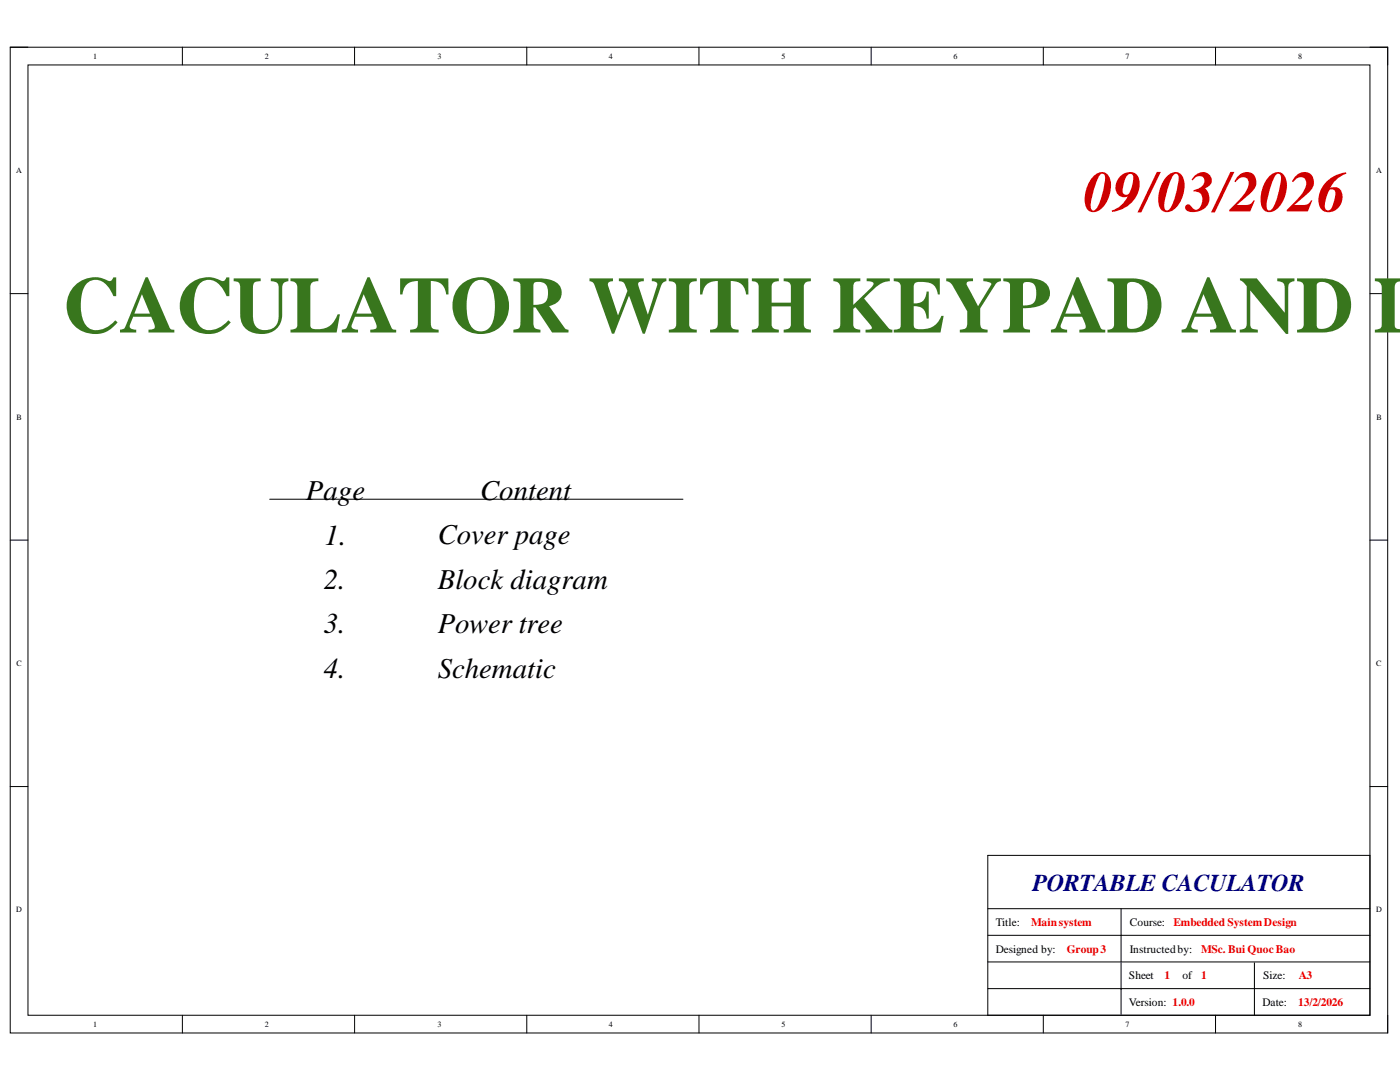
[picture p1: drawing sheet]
<svg xmlns="http://www.w3.org/2000/svg" width="279mm" height="216mm" viewBox="0 0 279 216" stroke-linecap="round" stroke-linejoin="round" font-family="sans-serif">
<defs><g id="words">
<text font-size="16" fill="#38761d" x="12.5" y="66.3">CACULATOR WITH KEYPAD AND L</text>
<text font-size="11.5" fill="#c00" x="216.3" y="42.2">09/03/2026</text>
<g font-size="5.7">
<text x="61.1" y="99.8">Page</text>
<text x="95.8" y="99.8">Content</text>
<text x="64.8" y="108.7">1.</text>
<text x="87.4" y="108.5">Cover page</text>
<text x="64.6" y="117.5">2.</text>
<text x="87.4" y="117.5">Block diagram</text>
<text x="64.6" y="126.3">3.</text>
<text x="87.4" y="126.3">Power tree</text>
<text x="64.6" y="135.2">4.</text>
<text x="87.4" y="135.2">Schematic</text>
</g>
<text font-size="4.8" fill="#000080" x="206" y="177.8">PORTABLE CACULATOR</text>
<g font-size="2.3">
<text x="198.8" y="184.7">Title:</text>
<text x="225.5" y="184.7">Course:</text>
<text x="198.8" y="190.1">Designed by:</text>
<text x="225.5" y="190.2">Instructedby:</text>
<text x="225.3" y="195.4">Sheet</text>
<text x="236" y="195.4">of</text>
<text x="252.1" y="195.4">Size:</text>
<text x="225.3" y="200.7">Version: 1.0.0</text>
<text x="252" y="200.7">Date:</text>
</g>
<g font-size="2.3" fill="#f00">
<text x="205.8" y="184.7">Mainsystem</text>
<text x="234.2" y="184.7">Embedded SystemDesign</text>
<text x="212.9" y="190.1">Group3</text>
<text x="239.7" y="190.2">MSc. Bui Quoc Bao</text>
<text x="232.4" y="195.4">1</text>
<text x="239.7" y="195.4">1</text>
<text x="259.2" y="195.4">A3</text>
<text x="259.1" y="200.7">13/2/2026</text>
</g>
<g font-size="1.6">
<text x="18.6" y="11.8">1</text>
<text x="52.9" y="11.8">2</text>
<text x="87.3" y="11.8">3</text>
<text x="121.5" y="11.8">4</text>
<text x="156" y="11.8">5</text>
<text x="190.3" y="11.8">6</text>
<text x="224.6" y="11.8">7</text>
<text x="259.1" y="11.8">8</text>
<text x="3.2" y="34.6">A</text>
<text x="274.6" y="34.6">A</text>
<text x="3.3" y="83.8">B</text>
<text x="274.7" y="83.8">B</text>
<text x="3.3" y="132.9">C</text>
<text x="274.6" y="132.9">C</text>
<text x="3.2" y="182">D</text>
<text x="274.6" y="182">D</text>
<text x="18.6" y="204.9">1</text>
<text x="52.9" y="204.9">2</text>
<text x="87.3" y="204.9">3</text>
<text x="121.5" y="204.9">4</text>
<text x="156" y="204.9">5</text>
<text x="190.3" y="204.9">6</text>
<text x="224.6" y="204.9">7</text>
<text x="259.1" y="204.9">8</text>
</g>
</g></defs>
<path d="M2 9.4h274.9v196.7h-274.9z" fill="none" stroke="#000" stroke-width=".2"/>
<path d="M5.6 13h267.8v189.6h-267.8z" fill-rule="evenodd" fill="#fff"/>
<g fill="none" stroke="#000" stroke-width=".2">
<path d="M2 9.4h3.6M5.6 13h267.8v189.6h-267.8zM36.4 9.4v3.6M70.8 9.4v3.6M105.1 9.4v3.6M139.5 9.4v3.6M173.9 9.4v3.6M208.2 9.4v3.6M242.6 9.4v3.6M273.4 9.4h3.5v3.6M2 58.6h3.6M273.4 58.6h3.5"/>
<path d="M53.8 99.6h82.5M2 107.8h3.6M273.4 107.8h3.5M2 156.9h3.6M273.4 156.9h3.5M197.1 170.7h76.3v31.9h-76.3zM197.1 197.3h76.3M197.1 191.9h76.3M197.1 186.6h76.3M197.1 181.3h76.3M223.7 181.3v10.6M223.7 192.1v10.3"/>
<path d="M250.3 192.1v10.5M36.4 202.6v3.5M70.8 202.6v3.5M105.1 202.6v3.5M139.5 202.6v3.5M173.9 202.6v3.5M208.2 202.6v3.5M242.6 202.6v3.5M276.9 202.6v3.5"/>
</g>
<use href="#words"/>
</svg>
